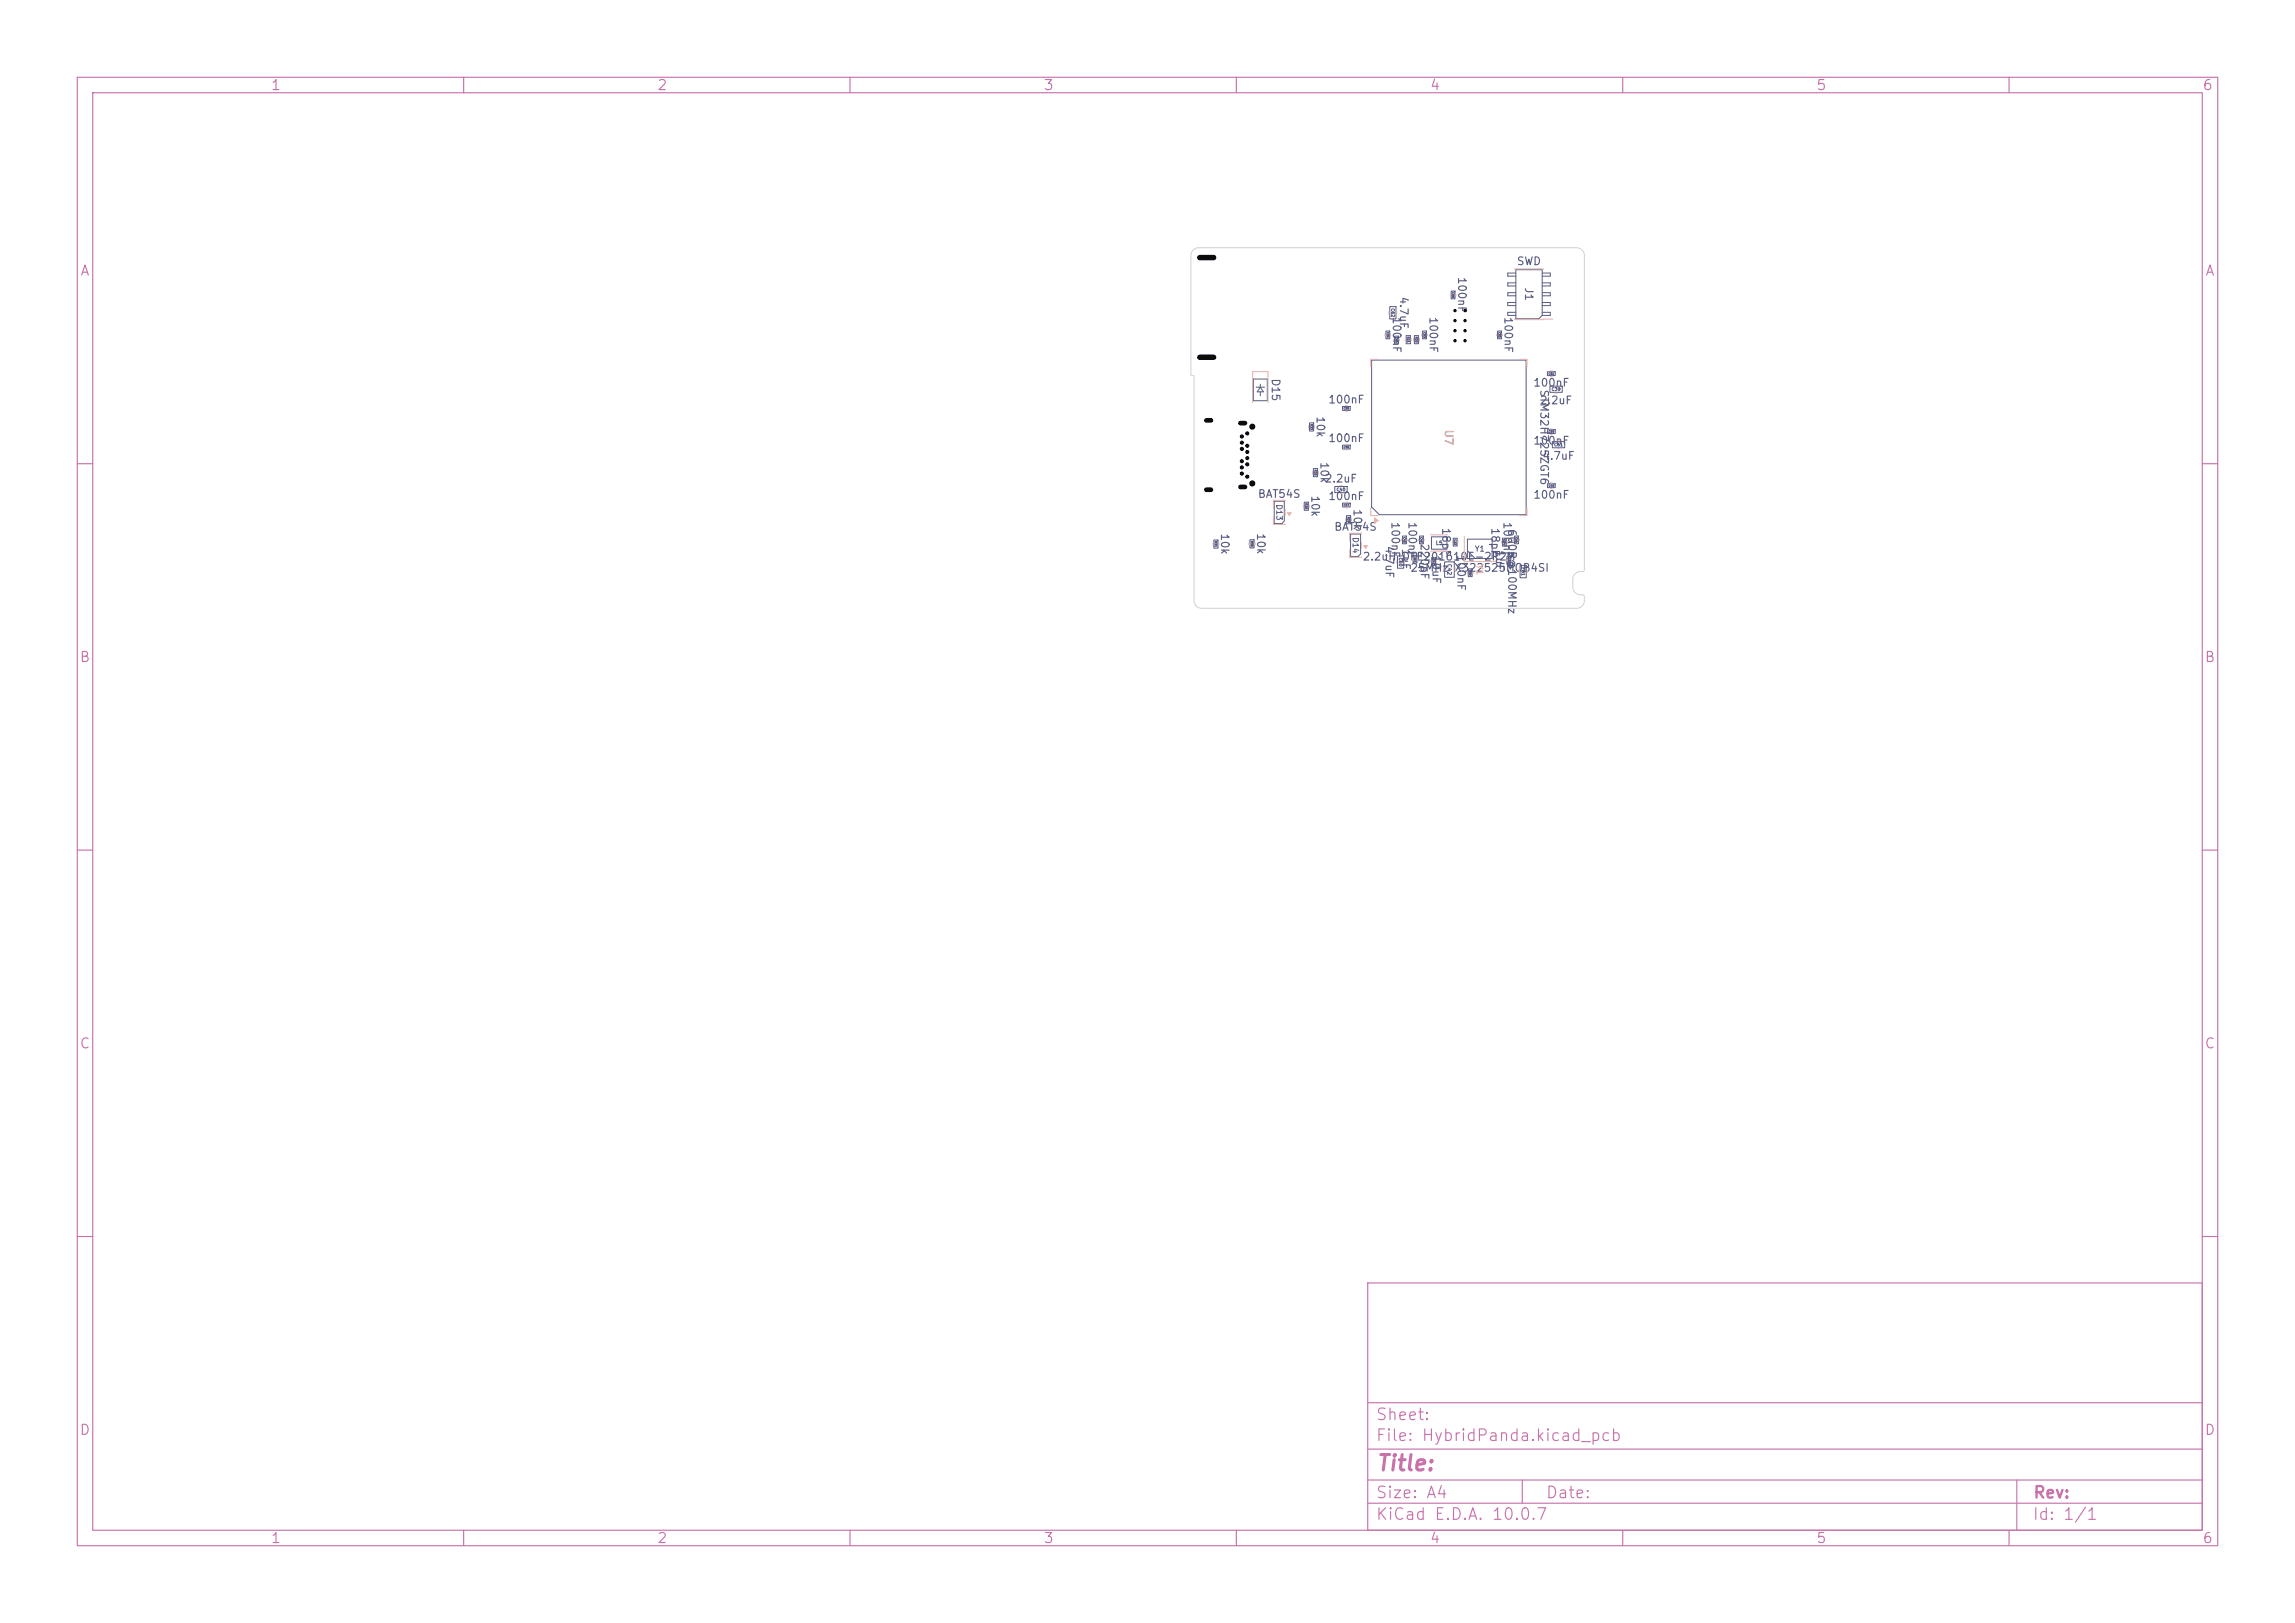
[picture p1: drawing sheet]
<svg xmlns="http://www.w3.org/2000/svg" width="297mm" height="210mm" viewBox="0 0 297 210" stroke-linecap="round" stroke-linejoin="round" font-family="sans-serif">
<defs><g id="words">
<text font-size="2" fill="#c872ab" x="178" y="190.8">Title:</text>
<g font-size="1.5" fill="#c872ab">
<text x="178" y="184.1">Sheet:</text>
<text x="178" y="186.8">File: HybridPanda.kicad_pcb</text>
<text x="178" y="197">KiCad E.D.A. 10.0.7</text>
<text x="178" y="194.2">Size: A4</text>
<text x="200" y="194.2">Date:</text>
<text x="263" y="197">Id: 1/1</text>
<text x="263" y="194.2">Rev:</text>
</g>
<g font-size="1.3" fill="#c872ab">
<text x="35" y="12">1</text>
<text x="85" y="12">2</text>
<text x="135" y="12">3</text>
<text x="185" y="12">4</text>
<text x="235" y="12">5</text>
<text x="285" y="12">6</text>
<text x="10.3" y="36">A</text>
<text x="285.3" y="36">A</text>
<text x="10.2" y="86">B</text>
<text x="285.2" y="86">B</text>
<text x="10.2" y="136">C</text>
<text x="285.2" y="136">C</text>
<text x="10.2" y="186">D</text>
<text x="285.2" y="186">D</text>
<text x="35" y="200">1</text>
<text x="85" y="200">2</text>
<text x="135" y="200">3</text>
<text x="185" y="200">4</text>
<text x="235" y="200">5</text>
<text x="285" y="200">6</text>
</g>
<g font-size="1" fill="#585d84">
<text x="188.5" y="35.8" transform="rotate(90 188.5 35.8)">100nF</text>
<text x="196.2" y="34.5">SWD</text>
<text x="180" y="40.9" transform="rotate(90 180 40.9)">100nF</text>
<text x="180.9" y="38.3" transform="rotate(90 180.9 38.3)">4.7uF</text>
<text x="184.8" y="40.9" transform="rotate(90 184.8 40.9)">100nF</text>
<text x="194.5" y="40.9" transform="rotate(90 194.5 40.9)">100nF</text>
<text x="197.1" y="37.1" transform="rotate(90 197.1 37.1)">J1</text>
<text x="164.3" y="48.9" transform="rotate(90 164.3 48.9)">D15</text>
<text x="170.1" y="53.8" transform="rotate(90 170.1 53.8)">10k</text>
<text x="171.8" y="52.4">100nF</text>
<text x="198.4" y="50.3">100nF</text>
<text x="199.1" y="50.3" transform="rotate(90 199.1 50.3)">STM32H725ZGT6</text>
<text x="199.2" y="52.6">2.2uF</text>
<text x="170.7" y="59.7" transform="rotate(90 170.7 59.7)">10k</text>
<text x="171.8" y="57.4">100nF</text>
<text x="186.7" y="55.5" transform="rotate(90 186.7 55.5)">U7</text>
<text x="198.4" y="57.8">100nF</text>
<text x="199.5" y="59.7">4.7uF</text>
<text x="162.7" y="64.7">BAT54S</text>
<text x="169.5" y="64" transform="rotate(90 169.5 64)">10k</text>
<text x="171.4" y="62.7">2.2uF</text>
<text x="171.8" y="64.9">100nF</text>
<text x="174.9" y="65.8" transform="rotate(90 174.9 65.8)">10k</text>
<text x="198.4" y="64.8">100nF</text>
<text x="157.8" y="68.9" transform="rotate(90 157.8 68.9)">10k</text>
<text x="162.4" y="68.9" transform="rotate(90 162.4 68.9)">10k</text>
<text x="172.6" y="68.9">BAT54S</text>
<text x="179.1" y="70.6" transform="rotate(90 179.1 70.6)">4.7uF</text>
<text x="179.8" y="67.5" transform="rotate(90 179.8 67.5)">100nF</text>
<text x="181.2" y="70.9" transform="rotate(90 181.2 70.9)">1uF</text>
<text x="182" y="67.5" transform="rotate(90 182 67.5)">100nF</text>
<text x="183.6" y="70.3" transform="rotate(90 183.6 70.3)">220pF</text>
<text x="185.1" y="71.8" transform="rotate(90 185.1 71.8)">10uF</text>
<text x="186.4" y="68.2" transform="rotate(90 186.4 68.2)">18pF</text>
<text x="188.3" y="71.7" transform="rotate(90 188.3 71.7)">100nF</text>
<text x="192.8" y="68.2" transform="rotate(90 192.8 68.2)">18pF</text>
<text x="193.3" y="71.1" transform="rotate(90 193.3 71.1)">1uF</text>
<text x="194.3" y="67.5" transform="rotate(90 194.3 67.5)">100nF</text>
<text x="194.9" y="68.4" transform="rotate(90 194.9 68.4)">600R@100MHz</text>
<text x="176.3" y="72.8">2.2uH DFE201610E-2R2M</text>
<text x="182.4" y="74.2">25MHz X322525MOB4SI</text>
</g>
<text font-size=".8" fill="#e8b2a7" x="190.9" y="72.9" transform="rotate(90 190.9 72.9)">Y1</text>
<g font-size=".7" fill="#585d84">
<text x="165" y="65.2" transform="rotate(90 165 65.2)">D13</text>
<text x="174.9" y="69.4" transform="rotate(90 174.9 69.4)">D14</text>
<text x="190.8" y="71.5">Y1</text>
</g>
<g font-size=".5" fill="#585d84">
<text x="185.8" y="70.6">L5</text>
<text x="187.2" y="72.9" transform="rotate(90 187.2 72.9)">C42</text>
</g>
<g font-size=".4" fill="#585d84">
<text x="179.9" y="39.9" transform="rotate(90 179.9 39.9)">C62</text>
<text x="200.8" y="50.7">C39</text>
<text x="201.1" y="57.8">C61</text>
<text x="172.9" y="63.7">C40</text>
<text x="180.9" y="72.1" transform="rotate(90 180.9 72.1)">C60</text>
<text x="196.8" y="73.4" transform="rotate(90 196.8 73.4)">FB1</text>
</g>
<g font-size=".3" fill="#585d84">
<text x="187.9" y="37.8" transform="rotate(90 187.9 37.8)">C59</text>
<text x="179.4" y="42.9" transform="rotate(90 179.4 42.9)">C54</text>
<text x="180.5" y="43.6" transform="rotate(90 180.5 43.6)">C64</text>
<text x="182.1" y="43.5" transform="rotate(90 182.1 43.5)">R21</text>
<text x="183.1" y="43.5" transform="rotate(90 183.1 43.5)">R20</text>
<text x="184.2" y="42.9" transform="rotate(90 184.2 42.9)">C53</text>
<text x="193.9" y="42.9" transform="rotate(90 193.9 42.9)">C52</text>
<text x="173.9" y="53">C55</text>
<text x="200.4" y="48.5">C51</text>
<text x="169.5" y="54.8" transform="rotate(90 169.5 54.8)">R33</text>
<text x="173.9" y="58">C56</text>
<text x="200.4" y="56">C50</text>
<text x="168.9" y="65.1" transform="rotate(90 168.9 65.1)">R28</text>
<text x="170" y="60.8" transform="rotate(90 170 60.8)">R32</text>
<text x="173.9" y="65.5">C57</text>
<text x="200.4" y="63">C49</text>
<text x="157.2" y="70" transform="rotate(90 157.2 70)">R31</text>
<text x="161.8" y="70" transform="rotate(90 161.8 70)">R30</text>
<text x="174.3" y="66.8" transform="rotate(90 174.3 66.8)">R29</text>
<text x="181.6" y="69.5" transform="rotate(90 181.6 69.5)">C45</text>
<text x="182.9" y="72" transform="rotate(90 182.9 72)">C63</text>
<text x="183.8" y="69.5" transform="rotate(90 183.8 69.5)">C46</text>
<text x="188.1" y="69.8" transform="rotate(90 188.1 69.8)">C23</text>
<text x="194.5" y="69.8" transform="rotate(90 194.5 69.8)">C24</text>
<text x="196.1" y="69.5" transform="rotate(90 196.1 69.5)">C44</text>
<text x="185.3" y="72.3" transform="rotate(90 185.3 72.3)">C41</text>
<text x="190.1" y="73.7" transform="rotate(90 190.1 73.7)">C38</text>
<text x="195.1" y="72.1" transform="rotate(90 195.1 72.1)">C43</text>
</g>
</g></defs>
<g fill="none" stroke="#c872ab" stroke-width=".15">
<path d="M10 10h277v190h-277zM12 12h273v186h-273zM60 10v2M110 10v2M160 10v2M210 10v2M260 10v2M10 60h2M285 60h2M10 110h2M285 110h2M10 160h2"/>
<path d="M177 166h108v32h-108zM285 160h2M60 198v2M110 198v2M160 198v2M177 194.5h108M177 191.5h108M177 187.5h108M177 181.5h108M197 191.5v3M210 198v2M260 198v2"/>
<path d="M261 191.5v6.5"/>
</g>
<g fill="none" stroke="#585d84" stroke-width=".13">
<path d="M179.9 39.7h.8v1.6h-.8zM187.8 37.7h.5v1h-.5zM196.2 35.3h-1.1v.4h1.1M196.2 36.6h-1.1v.4h1.1M196.2 37.9h-1.1v.4h1.1M196.2 39.1h-1.1v.4h1.1M196.2 34.9h3.4v5.9l-.5 .4h-2.9zM199.6 35.3h1v.4h-1M199.6 36.6h1v.4h-1M199.6 37.9h1v.4h-1M199.6 39.1h1v.4h-1M162.2 49.1h1.8v2.8h-1.8z"/>
<path d="M162.6 50.1h1.1M163.1 50.1l.4 .6h-.8zM163.1 49.7v.4M163.1 50.7v.5M169.5 54.7h.5v1.1h-.5zM173.7 57.6h1v.5h-1zM173.7 52.6h1v.5h-1zM177.5 46.6h20v20h-19l-1-1zM179.4 42.8h.5v1h-.5zM180.5 43.5h.5v1h-.5zM182 43.4h.5v1.1h-.5zM183 43.4h.6v1.1h-.6z"/>
<path d="M184.1 42.8h.5v1h-.5zM193.8 42.8h.5v1h-.5zM196.2 40.4h-1.1v.4h1.1M199.6 40.4h1v.4h-1M200.3 55.6h1v.5h-1zM200.3 48.1h1v.5h-1zM200.6 50h1.6v.8h-1.6zM200.9 57.1h1.6v.8h-1.6zM157.1 69.9h.5v1h-.5zM161.8 69.8h.5v1.1h-.5zM164.9 64.9h1.3v2.5l-.3 .4h-1zM168.8 65h.5v1h-.5z"/>
<path d="M170 60.6h.5v1.1h-.5zM172.7 63h1.6v.7h-1.6zM173.7 65.1h1v.5h-1zM174.3 66.7h.5v1.1h-.5zM174.8 69.1h1.3v2.6l-.3 .3h-1zM180.9 71.9h.8v1.6h-.8zM181.5 69.4h.5v1h-.5zM182.9 71.9h.5v1h-.5zM183.7 69.4h.5v1h-.5zM185.3 69.5h2v1.6h-2zM185.3 72.2h.5v1h-.5zM187 72.7h1.2v2h-1.2z"/>
<path d="M188.1 69.6h.5v1h-.5zM189.9 69.8h3.2v2.5h-3.2zM189.9 71.3l1 1M190 73.6h.5v1h-.5zM194.4 69.6h.5v1h-.5zM195 72h.5v1h-.5zM196 69.4h.5v1h-.5zM196.7 73.2h.8v1.6h-.8zM200.3 62.6h1v.5h-1z"/>
</g>
<path d="M174.7 71.1v1h1.5M176.2 69h-1.5v1M176.2 70.2v.7M176.5 70.6h.5l-.3 .3zM189.9 74v.2M190.6 74v.2M196.6 73.8v.3M197.6 73.8v.3" fill="none" stroke="#e8b2a7" stroke-width=".13"/>
<path d="M176.5 70.6h.5l-.3 .3z" fill="#e8b2a7"/>
<g fill="none" stroke="#e8b2a7" stroke-width=".13">
<path d="M162.1 52.1v-4h2v4M179.7 40.3v.3M180.8 40.3v.3M184 43.2v.2M184.7 43.2v.2M193.7 43.2v.2M194.4 43.2v.2M200.7 55.5h.2M200.7 56.2h.2M161.6 70.2v.3M162.4 70.2v.3M164.8 66.9v1l1.5-.1"/>
<path d="M166.3 64.8l-1.5-.1v1M166.3 65.9v.8M166.6 66.4h.5l-.2 .3zM168.7 65.3v.4M169.4 65.3v.4M174.1 65h.2M174.1 65.7h.2M182.8 72.3v.2M183.5 72.3v.2M183.6 69.8v.2M184.3 69.8v.2M186.8 73.4v.6"/>
<path d="M188 70v.3M188.3 73.4v.6M188.7 70v.3M194.3 70v.3M195 70v.3"/>
</g>
<path d="M166.6 66.4h.5l-.2 .3z" fill="#e8b2a7"/>
<path d="M178.3 46.5h-.9v.9M196.7 46.5h.9v.9M177.4 65.8v.9h.9M177.9 67l.4 .3-.4 .4zM197.6 65.8v.9h-.9" fill="none" stroke="#e8b2a7" stroke-width=".13"/>
<path d="M177.9 67l.4 .3-.4 .4z" fill="#e8b2a7"/>
<g fill="none" stroke="#e8b2a7" stroke-width=".13">
<path d="M187.7 38.1v.2M188.4 38.1v.2M196.1 34.9v-.1h3.6v.1M169.4 55.1v.3M170.1 55.1v.3M174.1 57.5h.2M174.1 58.2h.2M174.1 52.5h.2M174.1 53.2h.2M179.2 43.2v.2M180 43.2v.2M180.4 43.9v.2"/>
<path d="M181.1 43.9v.2M181.9 43.8v.3M182.6 43.8v.3M182.9 43.8v.3M183.7 43.8v.3M196.1 41.3v.1l4.9-.1M200.7 48h.2M200.7 48.7h.2M201.2 49.9h.3M201.2 50.9h.3M201.6 57h.2M201.6 58h.2"/>
<path d="M157 70.2v.4M157.7 70.2v.4M169.9 61v.3M170.6 61v.3M173.4 62.8h.3M173.4 63.9h.3M174.1 67.1v.3M174.9 67.1v.3M180.7 72.6v.3M181.4 69.8v.2M181.8 72.6v.3M182.1 69.8v.2"/>
<path d="M185.1 71.3h2.3M185.1 69.2h2.3M185.2 72.6v.2M185.9 72.6v.2M189.5 69.4v3.3h4M194.9 72.4v.2M195.6 72.4v.2M195.9 69.8v.2M196.6 69.8v.2M200.7 62.5h.2M200.7 63.2h.2"/>
</g>
<path d="M154.4 32.4l.3-.3h.4h48.9h.4l.3 .2 .2 .3 .1 .5v40.6l-.1 .2-.8 .2-.4 .3-.2 .5v1.1l.2 .4 .2 .4 .4 .1 .6 .1 .1 .1v.8l-.2 .5-.3 .2-.5 .1h-48.5l-.4-.1-.3-.1-.2-.4-.1-.4v-29.1h-.4v-15.5l.1-.4z" fill="none" stroke="#d0d2cd" stroke-width=".13"/>
<g fill="#000" stroke="#000" stroke-width=".13">
<circle cx="160.7" cy="56.5" r=".2"/>
<circle cx="160.7" cy="57.3" r=".2"/>
<circle cx="160.7" cy="58.1" r=".2"/>
<circle cx="160.7" cy="59.7" r=".2"/>
<circle cx="161.4" cy="56.1" r=".2"/>
<circle cx="161.4" cy="58.5" r=".2"/>
<circle cx="161.4" cy="57.7" r=".2"/>
<circle cx="161.4" cy="59.3" r=".2"/>
<circle cx="162.1" cy="55.2" r=".33"/>
<circle cx="188.3" cy="40.2" r=".15"/>
<circle cx="188.3" cy="41.5" r=".15"/>
<circle cx="188.3" cy="42.8" r=".15"/>
<circle cx="188.3" cy="44.1" r=".15"/>
<circle cx="189.6" cy="41.5" r=".15"/>
<circle cx="189.6" cy="40.2" r=".15"/>
<circle cx="189.6" cy="42.8" r=".15"/>
<circle cx="189.6" cy="44.1" r=".15"/>
<circle cx="160.7" cy="61.3" r=".2"/>
<circle cx="160.7" cy="60.5" r=".2"/>
<circle cx="161.4" cy="60.1" r=".2"/>
<circle cx="161.4" cy="61.7" r=".2"/>
<circle cx="162.1" cy="62.6" r=".33"/>
</g>
<path d="M155.3 33.3h1.8M155.3 46.2h1.8" fill="none" stroke="#000" stroke-width=".7"/>
<path d="M156.1 54.4h.6M160.5 54.7h.6M156.1 63.4h.6M160.5 63h.6" fill="none" stroke="#000" stroke-width=".6"/>
<use href="#words"/>
</svg>
